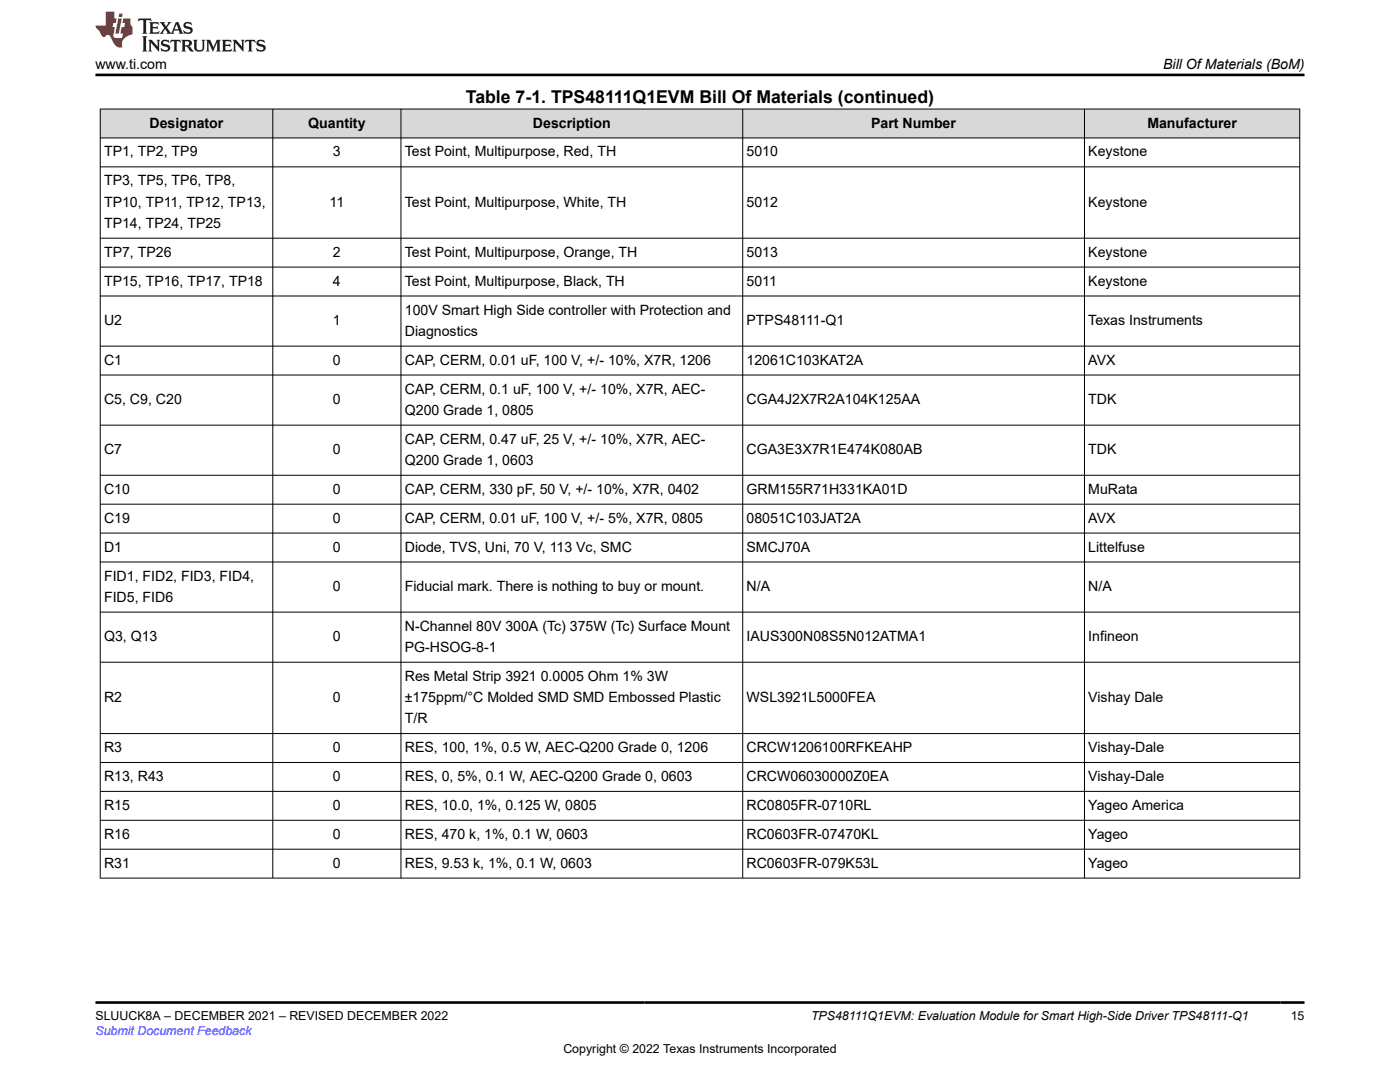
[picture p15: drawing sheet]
<svg xmlns="http://www.w3.org/2000/svg" width="279mm" height="216mm" viewBox="0 0 279 216" stroke-linecap="round" stroke-linejoin="round" font-family="sans-serif">
<defs><g id="words">
<text font-size="3.5" x="93" y="20.6">Table 7-1. TPS48111Q1EVM Bill Of Materials (continued)</text>
<g font-size="2.8">
<text x="19" y="13.8">www.ti.com</text>
<text x="232.1" y="13.8">Bill Of Materials (BoM)</text>
<text x="29.9" y="25.5">Designator</text>
<text x="61.5" y="25.5">Quantity</text>
<text x="106.4" y="25.5">Description</text>
<text x="173.9" y="25.5">Part Number</text>
<text x="229" y="25.5">Manufacturer</text>
<text x="20.8" y="31.2">TP1, TP2, TP9</text>
<text x="66.4" y="31.2">3</text>
<text x="80.8" y="31.2">Test Point, Multipurpose, Red, TH</text>
<text x="149" y="31.2">5010</text>
<text x="217.2" y="31.2">Keystone</text>
<text x="20.8" y="37">TP3, TP5, TP6, TP8,</text>
<text x="20.8" y="41.2">TP10, TP11, TP12, TP13,</text>
<text x="65.8" y="41.2">11</text>
<text x="80.8" y="41.2">Test Point, Multipurpose, White, TH</text>
<text x="149" y="41.2">5012</text>
<text x="217.2" y="41.2">Keystone</text>
<text x="20.8" y="45.5">TP14, TP24, TP25</text>
<text x="20.8" y="51.2">TP7, TP26</text>
<text x="66.4" y="51.2">2</text>
<text x="80.8" y="51.2">Test Point, Multipurpose, Orange, TH</text>
<text x="149" y="51.2">5013</text>
<text x="217.2" y="51.2">Keystone</text>
<text x="20.8" y="57">TP15, TP16, TP17, TP18</text>
<text x="66.4" y="57">4</text>
<text x="80.8" y="57">Test Point, Multipurpose, Black, TH</text>
<text x="149" y="57">5011</text>
<text x="217.2" y="57">Keystone</text>
<text x="20.8" y="64.9">U2</text>
<text x="66.4" y="64.9">1</text>
<text x="80.8" y="62.8">100V Smart High Side controller with Protection and</text>
<text x="149" y="64.9">PTPS48111-Q1</text>
<text x="217.2" y="64.9">Texas Instruments</text>
<text x="80.8" y="67">Diagnostics</text>
<text x="20.8" y="72.8">C1</text>
<text x="66.4" y="72.8">0</text>
<text x="80.8" y="72.8">CAP, CERM, 0.01 uF, 100 V, +/- 10%, X7R, 1206</text>
<text x="149" y="72.8">12061C103KAT2A</text>
<text x="217.2" y="72.8">AVX</text>
<text x="20.8" y="80.6">C5, C9, C20</text>
<text x="66.4" y="80.6">0</text>
<text x="80.8" y="78.5">CAP, CERM, 0.1 uF, 100 V, +/- 10%, X7R, AEC-</text>
<text x="80.8" y="82.8">Q200 Grade 1, 0805</text>
<text x="149" y="80.6">CGA4J2X7R2A104K125AA</text>
<text x="217.2" y="80.6">TDK</text>
<text x="80.8" y="88.5">CAP, CERM, 0.47 uF, 25 V, +/- 10%, X7R, AEC-</text>
<text x="20.8" y="90.6">C7</text>
<text x="66.4" y="90.6">0</text>
<text x="80.8" y="92.8">Q200 Grade 1, 0603</text>
<text x="149" y="90.6">CGA3E3X7R1E474K080AB</text>
<text x="217.2" y="90.6">TDK</text>
<text x="20.8" y="98.5">C10</text>
<text x="66.4" y="98.5">0</text>
<text x="80.8" y="98.5">CAP, CERM, 330 pF, 50 V, +/- 10%, X7R, 0402</text>
<text x="149" y="98.5">GRM155R71H331KA01D</text>
<text x="217.2" y="98.5">MuRata</text>
<text x="20.8" y="104.3">C19</text>
<text x="66.4" y="104.3">0</text>
<text x="80.8" y="104.3">CAP, CERM, 0.01 uF, 100 V, +/- 5%, X7R, 0805</text>
<text x="149" y="104.3">08051C103JAT2A</text>
<text x="217.2" y="104.3">AVX</text>
<text x="20.8" y="110.1">D1</text>
<text x="66.4" y="110.1">0</text>
<text x="80.8" y="110.1">Diode, TVS, Uni, 70 V, 113 Vc, SMC</text>
<text x="149" y="110.1">SMCJ70A</text>
<text x="217.2" y="110.1">Littelfuse</text>
<text x="20.8" y="115.8">FID1, FID2, FID3, FID4,</text>
<text x="66.4" y="118">0</text>
<text x="80.8" y="118">Fiducial mark. There is nothing to buy or mount.</text>
<text x="149" y="118">N/A</text>
<text x="217.2" y="118">N/A</text>
<text x="20.8" y="120.1">FID5, FID6</text>
<text x="80.8" y="125.8">N-Channel 80V 300A (Tc) 375W (Tc) Surface Mount</text>
<text x="20.8" y="128">Q3, Q13</text>
<text x="66.4" y="128">0</text>
<text x="80.8" y="130.1">PG-HSOG-8-1</text>
<text x="149" y="128">IAUS300N08S5N012ATMA1</text>
<text x="217.2" y="128">Infineon</text>
<text x="80.8" y="135.8">Res Metal Strip 3921 0.0005 Ohm 1% 3W</text>
<text x="20.8" y="140.1">R2</text>
<text x="66.4" y="140.1">0</text>
<text x="80.8" y="140.1">±175ppm/°C Molded SMD SMD Embossed Plastic</text>
<text x="149" y="140.1">WSL3921L5000FEA</text>
<text x="217.2" y="140.1">Vishay Dale</text>
<text x="80.8" y="144.3">T/R</text>
<text x="20.8" y="150.1">R3</text>
<text x="20.8" y="155.8">R13, R43</text>
<text x="66.4" y="150.1">0</text>
<text x="66.4" y="155.8">0</text>
<text x="80.8" y="150.1">RES, 100, 1%, 0.5 W, AEC-Q200 Grade 0, 1206</text>
<text x="80.8" y="155.8">RES, 0, 5%, 0.1 W, AEC-Q200 Grade 0, 0603</text>
<text x="149" y="150.1">CRCW1206100RFKEAHP</text>
<text x="149" y="155.8">CRCW06030000Z0EA</text>
<text x="217.2" y="150.1">Vishay-Dale</text>
<text x="217.2" y="155.8">Vishay-Dale</text>
<text x="20.8" y="161.6">R15</text>
<text x="66.4" y="161.6">0</text>
<text x="80.8" y="161.6">RES, 10.0, 1%, 0.125 W, 0805</text>
<text x="149" y="161.6">RC0805FR-0710RL</text>
<text x="217.2" y="161.6">Yageo America</text>
<text x="20.8" y="167.4">R16</text>
<text x="66.4" y="167.4">0</text>
<text x="80.8" y="167.4">RES, 470 k, 1%, 0.1 W, 0603</text>
<text x="149" y="167.4">RC0603FR-07470KL</text>
<text x="217.2" y="167.4">Yageo</text>
<text x="20.8" y="173.1">R31</text>
<text x="66.4" y="173.1">0</text>
<text x="80.8" y="173.1">RES, 9.53 k, 1%, 0.1 W, 0603</text>
<text x="149" y="173.1">RC0603FR-079K53L</text>
<text x="217.2" y="173.1">Yageo</text>
</g>
<g font-size="2.5">
<text x="19" y="203.6">SLUUCK8A – DECEMBER 2021 – REVISED DECEMBER 2022</text>
<text x="161.9" y="203.6">TPS48111Q1EVM: Evaluation Module for Smart High-Side Driver TPS48111-Q1</text>
<text x="257.6" y="203.6">15</text>
<text x="112.4" y="210">Copyright © 2022 Texas Instruments Incorporated</text>
</g>
<text font-size="2.5" fill="#00f" x="19" y="206.5">Submit Document Feedback</text>
</g></defs>
<g fill="#d8d8d8">
<path d="M20 21.8h239.4v5.7h-239.4z" fill-rule="evenodd"/>
<path d="M20.1 21.8h34.3v5.7h-34.3z" fill-rule="evenodd"/>
<path d="M54.5 21.8h25.5v5.7h-25.5z" fill-rule="evenodd"/>
<path d="M80.1 21.8h68.1v5.7h-68.1z" fill-rule="evenodd"/>
<path d="M148.3 21.8h68.1v5.7h-68.1z" fill-rule="evenodd"/>
<path d="M216.5 21.8h42.8v5.7h-42.8z" fill-rule="evenodd"/>
</g>
<g fill="none" stroke="#000" stroke-width=".2">
<path d="M19.9 21.8h239.6M19.9 27.5h239.6M19.9 33.3h239.6M20 21.7v153.6M54.4 21.7v153.6M80 21.7v153.6M148.2 21.7v153.6M216.4 21.7v153.6M259.4 21.7v153.6M19.9 47.5h239.6M19.9 53.3h239.6M19.9 59.1h239.6"/>
<path d="M19.9 69.1h239.6M19.9 74.8h239.6M19.9 84.8h239.6M19.9 94.8h239.6M19.9 100.6h239.6M19.9 106.4h239.6M19.9 112.1h239.6M19.9 122.1h239.6M19.9 132.1h239.6M19.9 146.4h239.6M19.9 152.1h239.6M19.9 157.9h239.6"/>
<path d="M19.9 163.7h239.6M19.9 169.4h239.6M19.9 175.2h239.6"/>
</g>
<path d="M27.7 3.7l-.2 .6 .5-.3h.6v.2v2.2l-.2 .3h1l-.2-.3v-2.2v-.2h.5l.5 .3-.1-.6zM29.8 4.4l.2 .4v1.6l-.2 .3h1.9l.1-.6a1.08 1.08 0 0 1-1.3 .2v-.6h.6l.4 .1v-.6l-.4 .2h-.6v-.6l.2-.1a1 1 0 0 1 1 .3l-.1-.6zM31.8 4.4l1 1.2-1 1.1h.9l-.2-.2 .4-.7 .5 .7-.2 .2h1.6l-.2-.2 .1-.4h1l.1 .4-.1 .2h.9l-.2-.3-.8-2h-.5l-1 2.2-.8-1.1 .9-1.1h-.8l.2 .2-.5 .7-.3-.7 .1-.2zM35.2 4.8l.4 1h-.8zM36.8 4.6a.65 .65 0 0 0-.2 .7 .65 .65 0 0 0 .6 .4l.7 .2 .1 .2a.79 .79 0 0 1-.7 .4 .79 .79 0 0 1-.7-.5l.1 .7 .2-.1a.93 .93 0 0 0 1.1 .1 .93 .93 0 0 0 .4-.9 1.46 1.46 0 0 0-1.2-.6l-.1-.4a1.09 1.09 0 0 1 1.2 .2l-.2-.6-.1 .1-.6-.1zM28.4 7.2l.2 .4v2.3l-.2 .4h1l-.2-.4v-2.3l.2-.4zM29.6 7.9l.2 .4v1.6l-.2 .4h.8l-.3-.4v-1.4l1.7 1.8v-2l.2-.4h-.8l.2 .3 .1 1.1-1.2-1.4zM32.3 8.1a.65 .65 0 0 0-.2 .7 .65 .65 0 0 0 .7 .4l.6 .2 .1 .3a.79 .79 0 0 1-.7 .3 .79 .79 0 0 1-.7-.5l.1 .8 .2-.1a.93 .93 0 0 0 1.1 0 .93 .93 0 0 0 .4-.9 1.46 1.46 0 0 0-1.2-.6l-.1-.4a1.09 1.09 0 0 1 1.2 .2l-.2-.6-.1 .1-.6-.1zM34.1 7.9l-.1 .7a.63 .63 0 0 1 .7-.4l.1 1.7-.3 .4h1l-.2-.4v-1.7a.66 .66 0 0 1 .8 .4l-.1-.7zM36.2 7.9l.2 .4v1.6l-.2 .4h.9l-.2-.2v-.8l.5 .1 .1 .1a.79 .79 0 0 0 1.2 .7l-1-1a.61 .61 0 0 0 .6-.6 .61 .61 0 0 0-.5-.6zM36.9 8.3l.2-.1a.47 .47 0 0 1 .5 .1 .47 .47 0 0 1 .1 .5l-.2 .2h-.6zM38.5 7.9l.2 .3a2.27 2.27 0 0 0 .4 1.9 1.04 1.04 0 0 0 1.7-.6v-1.3l.2-.3h-.8l.2 .4v1.2a.6 .6 0 0 1-.6 .5 .6 .6 0 0 1-.6-.5v-1.2l.3-.4zM41.1 7.9l.2 .4v1.6l-.2 .4h.7l-.2-.4v-1.5l.9 1.9 .8-1.9v1.5l-.2 .4h1l-.3-.4v-1.6l.3-.4h-.8l-.7 1.6-.7-1.6zM44.3 7.9l.2 .4v1.6l-.2 .4h1.9l.1-.6a1.09 1.09 0 0 1-1.3 .1v-.6h.6l.4 .2v-.7l-.4 .2h-.6v-.5l.2-.2a1.01 1.01 0 0 1 1 .3l-.1-.6zM46.4 7.9l.3 .4v1.6l-.3 .4h.8l-.2-.4v-1.4l1.6 1.8v-2l.2-.4h-.7l.2 .3v1.1l-1.2-1.4zM49 7.9l-.1 .7a.63 .63 0 0 1 .8-.4v1.7l-.3 .4h1l-.2-.4v-1.7a.66 .66 0 0 1 .8 .4l-.1-.7zM51.4 8.1a.65 .65 0 0 0-.2 .7 .65 .65 0 0 0 .6 .4l.6 .2 .2 .3a.79 .79 0 0 1-.8 .3 .79 .79 0 0 1-.6-.5l.1 .8 .2-.1a.93 .93 0 0 0 1 0 .93 .93 0 0 0 .5-.9 1.46 1.46 0 0 0-1.3-.6l-.1-.4a1.09 1.09 0 0 1 1.3 .2l-.2-.6-.2 .1-.5-.1z" fill="#231f20"/>
<path d="M21.1 2.3v2.8h-2.1l.1 .4 .9 .9a.95 .95 0 0 0 .9 .9 .59 .59 0 0 1 .6-.3 .59 .59 0 0 1 .5 .3l.4 .8a1.59 1.59 0 0 0 2.1 1.3 1.61 1.61 0 0 1 1-2.2l1-.4-.1-1.4a1.59 1.59 0 0 1-.4-1.7h-1.4l-.2 .9h.5l-.1 .8h-.5l-.2 1v.3h.4l-.2 .9h-.6a.73 .73 0 0 1-1.1-.6l.3-1.6h-.5l.2-.8h.5l.2-.9h-.5v-1.4zM23.6 3.7l-.6 3h.7l.6-3zM23.8 2.7l-.1 .7h.7l.1-.7z" fill="#ed1c24"/>
<path d="M19 15h241.3M19 200h241.3" fill="none" stroke="#000" stroke-width=".53"/>
<use href="#words"/>
</svg>
